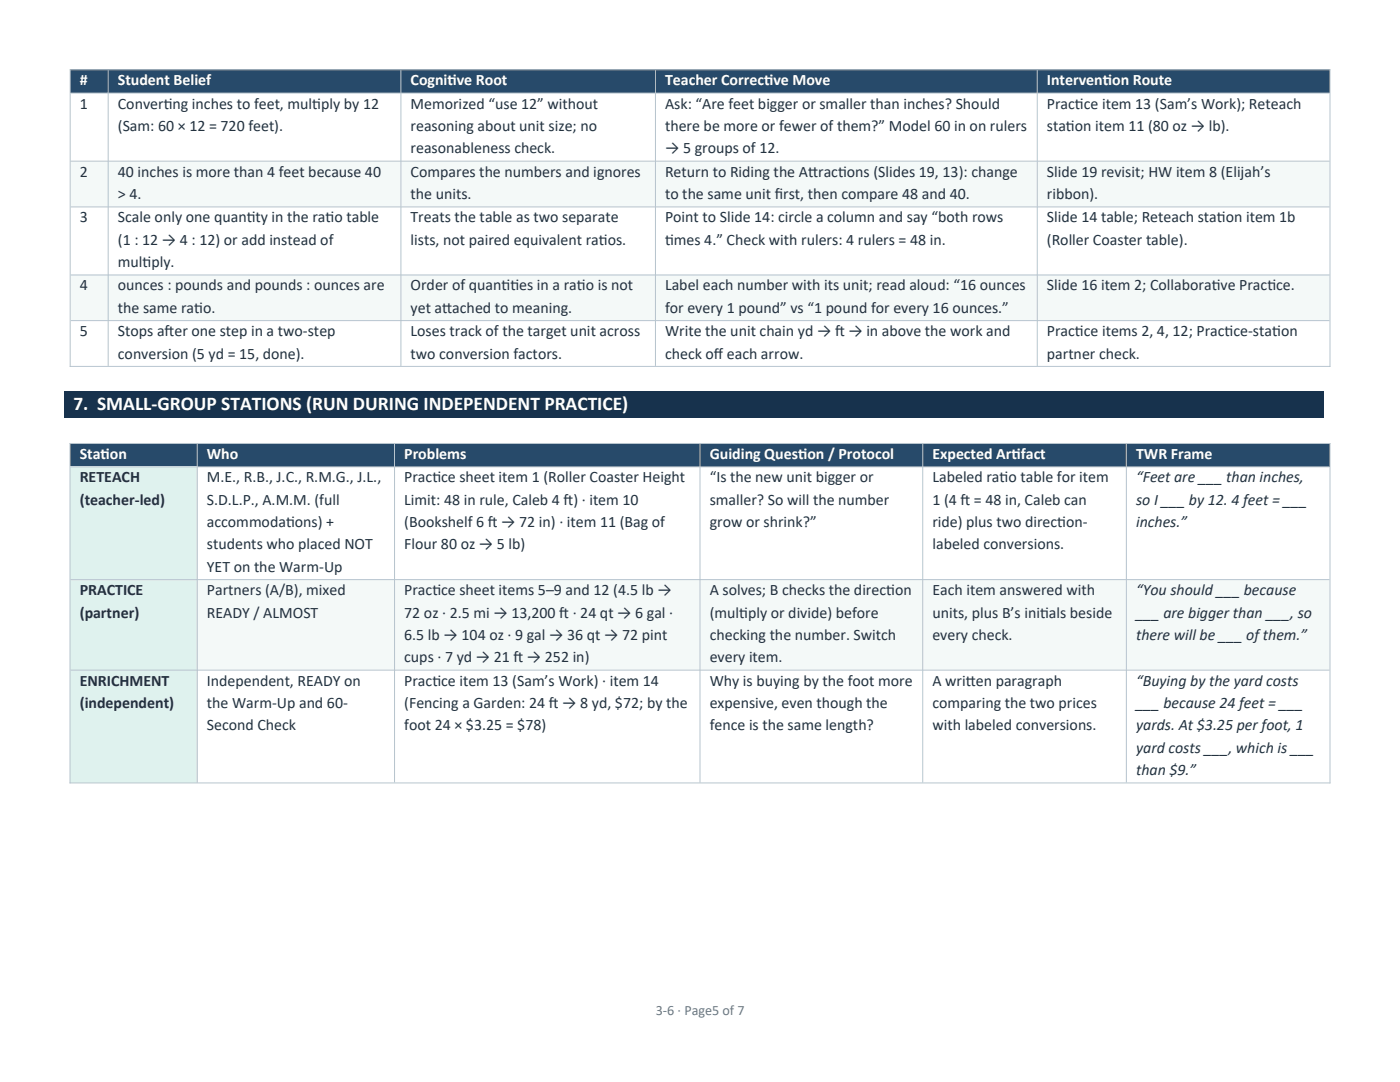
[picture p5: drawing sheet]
<svg xmlns="http://www.w3.org/2000/svg" width="279mm" height="216mm" viewBox="0 0 279 216" stroke-linecap="round" stroke-linejoin="round" font-family="sans-serif">
<defs><g id="words">
<text font-size="3.9" fill="#fff" x="14.6" y="81.8">7. SMALL-GROUP STATIONS (RUN DURING INDEPENDENT PRACTICE)</text>
<g font-size="3.2" fill="#fff">
<text x="15.9" y="17">#</text>
<text x="23.5" y="17">Student Belief</text>
<text x="82" y="17">Cognit</text>
<text x="89.3" y="17">ive Root</text>
<text x="132.7" y="17">Teacher Correct</text>
<text x="152.5" y="17">ive Move</text>
<text x="208.9" y="17">Intervent</text>
<text x="220.1" y="17">ion Route</text>
<text x="15.9" y="91.6">Stat</text>
<text x="20.1" y="91.6">ion</text>
<text x="41.3" y="91.6">Who</text>
<text x="80.7" y="91.6">Problems</text>
<text x="141.6" y="91.6">Guiding Quest</text>
<text x="159.3" y="91.6">ion / Protocol</text>
<text x="186.1" y="91.6">Expected Art</text>
<text x="201.9" y="91.6">ifact</text>
<text x="226.7" y="91.6">TWR Frame</text>
</g>
<g font-size="3.2" fill="#24323f">
<text x="15.9" y="21.7">1</text>
<text x="23.5" y="21.7">Convert</text>
<text x="32.7" y="21.7">ing inches to feet, mult</text>
<text x="62.3" y="21.7">iply by 12</text>
<text x="82" y="21.7">Memorized “use 12” without</text>
<text x="132.7" y="21.7">Ask: “Are feet bigger or smaller than inches? Should</text>
<text x="208.9" y="21.7">Pract</text>
<text x="214.5" y="21.7">ice item 13 (Sam’s Work); Reteach</text>
<text x="23.5" y="26.1">(Sam: 60 × 12 = 720 feet).</text>
<text x="82" y="26.1">reasoning about unit size; no</text>
<text x="132.7" y="26.1">there be more or fewer of them?” Model 60 in on rulers</text>
<text x="208.9" y="26.1">stat</text>
<text x="212.7" y="26.1">ion item 11 (80 oz → lb).</text>
<text x="15.9" y="35.3">2</text>
<text x="23.5" y="35.3">40 inches is more than 4 feet because 40</text>
<text x="82" y="30.6">reasonableness check.</text>
<text x="82" y="35.3">Compares the numbers and ignores</text>
<text x="132.7" y="30.6">→ 5 groups of 12.</text>
<text x="132.7" y="35.3">Return to Riding the At</text>
<text x="161.3" y="35.3">tract</text>
<text x="167.2" y="35.3">ions (Slides 19, 13): change</text>
<text x="208.9" y="35.3">Slide 19 revisit; HW item 8 (Elijah’s</text>
<text x="23.5" y="39.7">&gt; 4.</text>
<text x="82" y="39.7">the units.</text>
<text x="132.7" y="39.7">to the same unit f</text>
<text x="154.6" y="39.7">irst, then compare 48 and 40.</text>
<text x="208.9" y="39.7">ribbon).</text>
<text x="15.9" y="44.4">3</text>
<text x="23.5" y="44.4">Scale only one quant</text>
<text x="49.2" y="44.4">ity in the rat</text>
<text x="65" y="44.4">io table</text>
<text x="82" y="44.4">Treats the table as two separate</text>
<text x="132.7" y="44.4">Point to Slide 14: circle a column and say “both rows</text>
<text x="208.9" y="44.4">Slide 14 table; Reteach stat</text>
<text x="242.9" y="44.4">ion item 1b</text>
<text x="23.5" y="48.8">(1 : 12 → 4 : 12) or add instead of</text>
<text x="23.5" y="53.3">mult</text>
<text x="28.4" y="53.3">iply.</text>
<text x="82" y="48.8">lists, not paired equivalent rat</text>
<text x="119.5" y="48.8">ios.</text>
<text x="132.7" y="48.8">t</text>
<text x="132.7" y="48.8">imes 4.” Check with rulers: 4 rulers = 48 in.</text>
<text x="208.9" y="48.8">(Roller Coaster table).</text>
<text x="15.9" y="58">4</text>
<text x="23.5" y="58">ounces : pounds and pounds : ounces are</text>
<text x="82" y="58">Order of quanties in a rat</text>
<text x="100.1" y="58">it</text>
<text x="115.1" y="58">io is not</text>
<text x="132.7" y="58">Label each number with its unit; read aloud: “16 ounces</text>
<text x="208.9" y="58">Slide 16 item 2; Collaborat</text>
<text x="241.8" y="58">ive Pract</text>
<text x="252.9" y="58">ice.</text>
<text x="23.5" y="62.4">the same rat</text>
<text x="38.8" y="62.4">io.</text>
<text x="82" y="62.4">yet at</text>
<text x="88.3" y="62.4">tached to meaning.</text>
<text x="132.7" y="62.4">for every 1 pound” vs “1 pound for every 16 ounces.”</text>
<text x="15.9" y="67.1">5</text>
<text x="23.5" y="67.1">Stops af</text>
<text x="23.5" y="71.5">conversion (5 yd = 15, done).</text>
<text x="32.9" y="67.1">ter one step in a two-step</text>
<text x="82" y="67.1">Loses track of the target unit across</text>
<text x="82" y="71.5">two conversion factors.</text>
<text x="132.7" y="67.1">Write the unit chain yd → f</text>
<text x="132.7" y="71.5">check of</text>
<text x="142.5" y="71.5">f each arrow.</text>
<text x="166.6" y="67.1">t → in above the work and</text>
<text x="208.9" y="67.1">Pract</text>
<text x="208.9" y="71.5">partner check.</text>
<text x="214.5" y="67.1">ice items 2, 4, 12; Pract</text>
<text x="244.4" y="67.1">ice-stat</text>
<text x="253.9" y="67.1">ion</text>
<text x="15.9" y="96.3">RETEACH</text>
<text x="15.9" y="100.7">(teacher-led)</text>
<text x="41.3" y="96.3">M.E., R.B., J.C., R.M.G., J.L.,</text>
<text x="41.3" y="100.7">S.D.L.P., A.M.M. (full</text>
<text x="80.7" y="96.3">Pract</text>
<text x="80.7" y="100.7">Limit: 48 in rule, Caleb 4 f</text>
<text x="86.3" y="96.3">ice sheet item 1 (Roller Coaster Height</text>
<text x="112.5" y="100.7">t) · item 10</text>
<text x="141.6" y="96.3">“Is the new unit bigger or</text>
<text x="141.6" y="100.7">smaller? So will the number</text>
<text x="186.1" y="96.3">Labeled rat</text>
<text x="186.1" y="100.7">1 (4 f</text>
<text x="191.7" y="100.7">t = 48 in, Caleb can</text>
<text x="199.5" y="96.3">io table for item</text>
<text x="226.7" y="96.3">“Feet are ___ than inches,</text>
<text x="226.7" y="100.7">so I ___ by 12. 4 feet = ___</text>
<text x="41.3" y="105.2">accommodat</text>
<text x="57.1" y="105.2">ions) +</text>
<text x="80.7" y="105.2">(Bookshelf 6 f</text>
<text x="97.4" y="105.2">t → 72 in) · item 11 (Bag of</text>
<text x="141.6" y="105.2">grow or shrink?”</text>
<text x="186.1" y="105.2">ride) plus two direct</text>
<text x="211" y="105.2">ion-</text>
<text x="226.7" y="105.2">inches.”</text>
<text x="41.3" y="109.6">students who placed NOT</text>
<text x="80.7" y="109.6">Flour 80 oz → 5 lb)</text>
<text x="186.1" y="109.6">labeled conversions.</text>
<text x="15.9" y="118.8">PRACTICE</text>
<text x="41.3" y="114.1">YET on the Warm-Up</text>
<text x="41.3" y="118.8">Partners (A/B), mixed</text>
<text x="80.7" y="118.8">Pract</text>
<text x="86.3" y="118.8">ice sheet items 5–9 and 12 (4.5 lb →</text>
<text x="141.6" y="118.8">A solves; B checks the direct</text>
<text x="176.8" y="118.8">ion</text>
<text x="186.1" y="118.8">Each item answered with</text>
<text x="226.7" y="118.8">“You should ___ because</text>
<text x="15.9" y="123.2">(partner)</text>
<text x="41.3" y="123.2">READY / ALMOST</text>
<text x="80.7" y="123.2">72 oz · 2.5 mi → 13,200 f</text>
<text x="111.6" y="123.2">t · 24 qt → 6 gal ·</text>
<text x="141.6" y="123.2">(mult</text>
<text x="147.5" y="123.2">iply or divide) before</text>
<text x="186.1" y="123.2">units, plus B’s init</text>
<text x="207.6" y="123.2">ials beside</text>
<text x="226.7" y="123.2">___ are bigger than ___, so</text>
<text x="80.7" y="127.7">6.5 lb → 104 oz · 9 gal → 36 qt → 72 pint</text>
<text x="141.6" y="127.7">checking the number. Switch</text>
<text x="186.1" y="127.7">every check.</text>
<text x="226.7" y="127.7">there will be ___ of them.”</text>
<text x="15.9" y="136.8">ENRICHMENT</text>
<text x="41.3" y="136.8">Independent, READY on</text>
<text x="80.7" y="132.2">cups · 7 yd → 21 f</text>
<text x="80.7" y="136.8">Pract</text>
<text x="86.3" y="136.8">ice item 13 (Sam’s Work) · item 14</text>
<text x="102.5" y="132.2">t → 252 in)</text>
<text x="141.6" y="132.2">every item.</text>
<text x="141.6" y="136.8">Why is buying by the foot more</text>
<text x="186.1" y="136.8">A writ</text>
<text x="192.7" y="136.8">ten paragraph</text>
<text x="226.7" y="136.8">“Buying by the yard costs</text>
<text x="15.9" y="141.3">(independent)</text>
<text x="41.3" y="141.3">the Warm-Up and 60-</text>
<text x="80.7" y="141.3">(Fencing a Garden: 24 f</text>
<text x="109.5" y="141.3">t → 8 yd, $72; by the</text>
<text x="141.6" y="141.3">expensive, even though the</text>
<text x="186.1" y="141.3">comparing the two prices</text>
<text x="226.7" y="141.3">___ because 24 feet = ___</text>
<text x="41.3" y="145.7">Second Check</text>
<text x="80.7" y="145.7">foot 24 × $3.25 = $78)</text>
<text x="141.6" y="145.7">fence is the same length?</text>
<text x="186.1" y="145.7">with labeled conversions.</text>
<text x="226.7" y="145.7">yards. At $3.25 per foot, 1</text>
<text x="226.7" y="150.2">yard costs ___, which is ___</text>
<text x="226.7" y="154.7">than $9.”</text>
</g>
<text font-size="2.8" fill="#6b7785" x="130.9" y="202.4">3-6 · Page5 of 7</text>
</g></defs>
<g fill="#274a6a">
<path d="M14 13.8h7.6v4.7h-7.6z" fill-rule="evenodd"/>
<path d="M21.6 13.8h58.4v4.7h-58.4z" fill-rule="evenodd"/>
<path d="M80 13.8h50.8v4.7h-50.8z" fill-rule="evenodd"/>
<path d="M130.8 13.8h76.2v4.7h-76.2z" fill-rule="evenodd"/>
<path d="M207 13.8h58.4v4.7h-58.4z" fill-rule="evenodd"/>
</g>
<g fill="#f4f9f8">
<path d="M14 32.1h7.6v9.1h-7.6z" fill-rule="evenodd"/>
<path d="M21.6 32.1h58.4v9.1h-58.4z" fill-rule="evenodd"/>
<path d="M80 32.1h50.8v9.1h-50.8z" fill-rule="evenodd"/>
<path d="M130.8 32.1h76.2v9.1h-76.2z" fill-rule="evenodd"/>
<path d="M207 32.1h58.4v9.1h-58.4z" fill-rule="evenodd"/>
<path d="M14 54.8h7.6v9.1h-7.6z" fill-rule="evenodd"/>
<path d="M21.6 54.8h58.4v9.1h-58.4z" fill-rule="evenodd"/>
<path d="M80 54.8h50.8v9.1h-50.8z" fill-rule="evenodd"/>
<path d="M130.8 54.8h76.2v9.1h-76.2z" fill-rule="evenodd"/>
<path d="M207 54.8h58.4v9.1h-58.4z" fill-rule="evenodd"/>
</g>
<path d="M12.7 78.1h251.4v5.3h-251.4z" fill-rule="evenodd" fill="#17324d"/>
<g fill="#274a6a">
<path d="M14 88.4h25.4v4.6h-25.4z" fill-rule="evenodd"/>
<path d="M39.4 88.4h39.3v4.6h-39.3z" fill-rule="evenodd"/>
<path d="M78.7 88.4h61v4.6h-61z" fill-rule="evenodd"/>
<path d="M139.7 88.4h44.4v4.6h-44.4z" fill-rule="evenodd"/>
<path d="M184.1 88.4h40.7v4.6h-40.7z" fill-rule="evenodd"/>
<path d="M224.8 88.4h40.6v4.6h-40.6z" fill-rule="evenodd"/>
</g>
<g fill="#dff2ee">
<path d="M14 93.1h25.4v22.5h-25.4z" fill-rule="evenodd"/>
<path d="M14 115.6h25.4v18h-25.4z" fill-rule="evenodd"/>
</g>
<g fill="#f4f9f8">
<path d="M39.4 115.6h39.3v18h-39.3z" fill-rule="evenodd"/>
<path d="M78.7 115.6h61v18h-61z" fill-rule="evenodd"/>
<path d="M139.7 115.6h44.4v18h-44.4z" fill-rule="evenodd"/>
<path d="M184.1 115.6h40.7v18h-40.7z" fill-rule="evenodd"/>
<path d="M224.8 115.6h40.6v18h-40.6z" fill-rule="evenodd"/>
</g>
<path d="M14 133.6h25.4v22.5h-25.4z" fill-rule="evenodd" fill="#dff2ee"/>
<g fill="#274a6a">
<path d="M14 13.8h7.6v4.7h-7.6z" fill-rule="evenodd"/>
<path d="M21.6 13.8h58.4v4.7h-58.4z" fill-rule="evenodd"/>
<path d="M80 13.8h50.8v4.7h-50.8z" fill-rule="evenodd"/>
<path d="M130.8 13.8h76.2v4.7h-76.2z" fill-rule="evenodd"/>
<path d="M207 13.8h58.4v4.7h-58.4z" fill-rule="evenodd"/>
</g>
<g fill="#f4f9f8">
<path d="M14 32.1h7.6v9.1h-7.6z" fill-rule="evenodd"/>
<path d="M21.6 32.1h58.4v9.1h-58.4z" fill-rule="evenodd"/>
<path d="M80 32.1h50.8v9.1h-50.8z" fill-rule="evenodd"/>
<path d="M130.8 32.1h76.2v9.1h-76.2z" fill-rule="evenodd"/>
<path d="M207 32.1h58.4v9.1h-58.4z" fill-rule="evenodd"/>
<path d="M14 54.8h7.6v9.1h-7.6z" fill-rule="evenodd"/>
<path d="M21.6 54.8h58.4v9.1h-58.4z" fill-rule="evenodd"/>
<path d="M80 54.8h50.8v9.1h-50.8z" fill-rule="evenodd"/>
<path d="M130.8 54.8h76.2v9.1h-76.2z" fill-rule="evenodd"/>
<path d="M207 54.8h58.4v9.1h-58.4z" fill-rule="evenodd"/>
</g>
<path d="M12.7 78.1h251.4v5.3h-251.4z" fill-rule="evenodd" fill="#17324d"/>
<g fill="#274a6a">
<path d="M14 88.4h25.4v4.6h-25.4z" fill-rule="evenodd"/>
<path d="M39.4 88.4h39.3v4.6h-39.3z" fill-rule="evenodd"/>
<path d="M78.7 88.4h61v4.6h-61z" fill-rule="evenodd"/>
<path d="M139.7 88.4h44.4v4.6h-44.4z" fill-rule="evenodd"/>
<path d="M184.1 88.4h40.7v4.6h-40.7z" fill-rule="evenodd"/>
<path d="M224.8 88.4h40.6v4.6h-40.6z" fill-rule="evenodd"/>
</g>
<g fill="#dff2ee">
<path d="M14 93.1h25.4v22.5h-25.4z" fill-rule="evenodd"/>
<path d="M14 115.6h25.4v18h-25.4z" fill-rule="evenodd"/>
</g>
<g fill="#f4f9f8">
<path d="M39.4 115.6h39.3v18h-39.3z" fill-rule="evenodd"/>
<path d="M78.7 115.6h61v18h-61z" fill-rule="evenodd"/>
<path d="M139.7 115.6h44.4v18h-44.4z" fill-rule="evenodd"/>
<path d="M184.1 115.6h40.7v18h-40.7z" fill-rule="evenodd"/>
<path d="M224.8 115.6h40.6v18h-40.6z" fill-rule="evenodd"/>
</g>
<path d="M14 133.6h25.4v22.5h-25.4z" fill-rule="evenodd" fill="#dff2ee"/>
<g fill="none" stroke="#b7c4cf" stroke-width=".2">
<path d="M13.9 13.9h251.6M14 13.8v59.4M14.1 18.6h251.2M21.6 14v59M80 14v59M130.8 14v59M207 14v59M265.4 13.8v59.4M14.1 32.2h251.2M14.1 41.3h251.2M14.1 54.9h251.2M13.9 73.1h251.6"/>
<path d="M14.1 64h251.2M13.9 88.5h251.6M14 88.4v67.9M14.1 93.2h251.2M39.4 88.6v67.5M78.7 88.6v67.5M139.7 88.6v67.5M184.1 88.6v67.5M224.8 88.6v67.5M265.4 88.4v67.9M14.1 115.7h251.2M14.1 133.7h251.2"/>
<path d="M13.9 156.2h251.6"/>
</g>
<use href="#words"/>
</svg>
